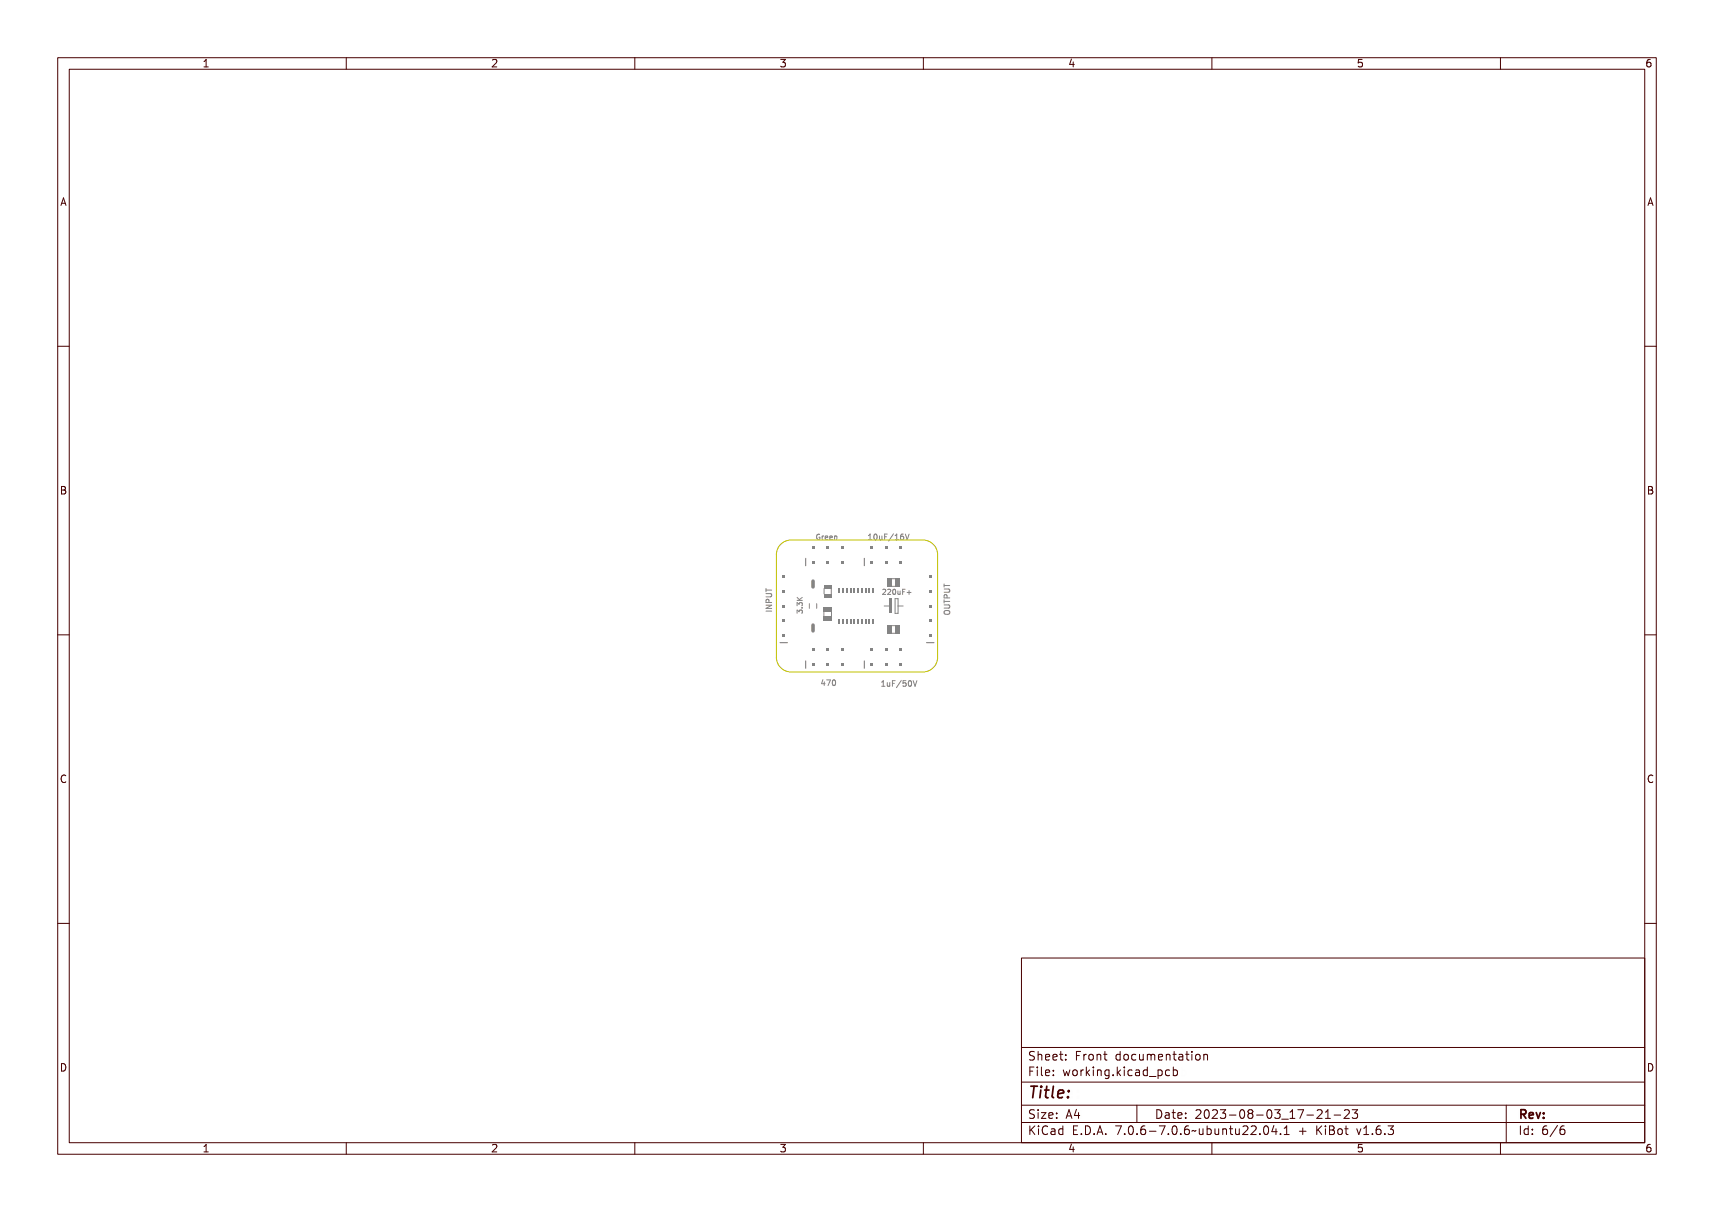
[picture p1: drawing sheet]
<svg xmlns="http://www.w3.org/2000/svg" width="297mm" height="210mm" viewBox="0 0 297 210" stroke-linecap="round" stroke-linejoin="round" font-family="sans-serif">
<defs><g id="words">
<text font-size="2.7" fill="#480000" x="178" y="190.3">Title:</text>
<g font-size="2" fill="#480000">
<text x="178" y="183.7">Sheet: Front documentation</text>
<text x="178" y="186.5">File: working.kicad_pcb</text>
<text x="178" y="193.9">Size: A4</text>
<text x="178" y="196.6">KiCad E.D.A. 7.0.6-7.0.6~ubuntu22.04.1 + KiBot v1.6.3</text>
<text x="200" y="193.9">Date: 2023-08-03_17-21-23</text>
<text x="263" y="196.6">Id: 6/6</text>
<text x="263" y="193.9">Rev:</text>
</g>
<g font-size="1.7" fill="#480000">
<text x="35" y="11.7">1</text>
<text x="85" y="11.7">2</text>
<text x="135" y="11.7">3</text>
<text x="185" y="11.7">4</text>
<text x="235" y="11.7">5</text>
<text x="285" y="11.7">6</text>
<text x="10.5" y="35.7">A</text>
<text x="285.5" y="35.7">A</text>
<text x="10.5" y="85.6">B</text>
<text x="285.5" y="85.6">B</text>
<text x="10.5" y="135.7">C</text>
<text x="285.5" y="135.7">C</text>
<text x="10.5" y="185.6">D</text>
<text x="285.5" y="185.6">D</text>
<text x="35" y="199.7">1</text>
<text x="85" y="199.7">2</text>
<text x="135" y="199.7">3</text>
<text x="185" y="199.7">4</text>
<text x="235" y="199.7">5</text>
<text x="285" y="199.7">6</text>
</g>
<g font-size="1.3" fill="#848484">
<text x="150.3" y="93.6">10uF/16V</text>
<text x="133.8" y="106.1" transform="rotate(-90 133.8 106.1)">INPUT</text>
<text x="142.2" y="118.8">470</text>
<text x="152.6" y="119">1uF/50V</text>
</g>
<g font-size="1.2" fill="#848484">
<text x="141.3" y="93.5">Green</text>
<text x="153.8" y="103">220uF+</text>
</g>
</g></defs>
<g fill="none" stroke="#848484" stroke-width=".17">
<path d="M141.4 92.7l.3-.1 .2 .2a.32 .32 0 0 0-.4 .2 .32 .32 0 0 0 .3 .4l-.1-.3h.2v.4a.41 .41 0 0 1-.5-.1 .41 .41 0 0 1-.1-.5zM142.2 92.9h.1v.1l.3-.2 .1 .2a.22 .22 0 0 0-.3 0 .22 .22 0 0 0-.1 .2v.3h-.1zM142.9 92.9h.3l.2 .3h-.5a.27 .27 0 0 0 .5 .2 .34 .34 0 0 1-.5 .1 .34 .34 0 0 1 0-.6zM143 93l.2-.1 .1 .2h-.4zM143.6 92.9h.4l.1 .3h-.4a.27 .27 0 0 0 .4 .2 .34 .34 0 0 1-.5 .1 .34 .34 0 0 1 0-.6zM143.7 93l.2-.1 .1 .2h-.3zM144.3 92.9l.2 .1a.22 .22 0 0 1 .2-.1 .22 .22 0 0 1 .2 .2v.4h-.2v-.5l-.1-.1-.1 .2v.4h-.2zM150.4 92.7l.4-.1v.8h.2v.2h-.5v-.2h.2v-.7l-.3 .1zM151.2 92.7l.1-.1a.46 .46 0 0 1 .5 .5 .46 .46 0 0 1-.5 .4l-.1-.2zM151.4 92.7a.39 .39 0 0 1 .2 .4 .39 .39 0 0 1-.2 .3l-.1-.3zM152 92.8h.1v.6l.1 .1 .2-.2v-.5h.1v.8l-.1-.1a.23 .23 0 0 1-.3 .1 .23 .23 0 0 1-.1-.3zM152.8 92.6h.5v.1h-.4v.3h.4v.1h-.4v.5h-.1z"/>
<path d="M154 92.6h.1l-.5 1.1h-.1zM154.4 92.7l.3-.1v.8h.2v.2h-.5v-.2h.2v-.7l-.2 .1zM155.2 92.7l.3-.1 .1 .1a.28 .28 0 0 0-.3 0 .28 .28 0 0 0-.1 .4 .32 .32 0 0 1 .5 0 .32 .32 0 0 1-.2 .5 .32 .32 0 0 1-.4-.3zM155.8 92.6h.1l.3 .8 .2-.8h.1l-.3 1h-.1zM156.9 92.5l.3 1 .3-1M132.8 105.5h.1v.2h.7v-.2h.1v.5h-.1v-.2h-.7v.2h-.1zM132.8 104.7h.9v.1l-.7 .3h.7v.2h-.9v-.2l.8-.3h-.8zM132.8 103.1h.6a.31 .31 0 0 1 .4 .3 .31 .31 0 0 1-.4 .3h-.6v-.1h.6a.18 .18 0 0 0 .3-.2 .18 .18 0 0 0-.3-.2h-.6zM132.8 102.3h.1v.2h.8v.2h-.8v.3h-.1zM132.9 103.9h.3l.2 .4h.3v.1h-.9zM133 104h.2l.1 .3h-.4zM138.1 105v-.6l.4 .3 .1-.2h.3v.5"/>
<path d="M138.1 106.3v-.6l.4 .3 .1-.3h.3v.6M138.1 104h.9M138.1 103.5l.5 .5M138.2 103.3l.3 .3 .6-.3v.1l-.5 .3 .5 .1v.1h-.9v-.1h.4l-.4-.4zM138.2 105.6h.3l.1 .1a.27 .27 0 0 1 .4-.1 .27 .27 0 0 1-.1 .5v-.1a.2 .2 0 0 0 .1-.2 .2 .2 0 0 0-.3-.1 .2 .2 0 0 0-.1 .2h-.1a.18 .18 0 0 0 0-.2 .18 .18 0 0 0-.3 .1 .18 .18 0 0 0 .1 .2l-.1 .1zM138.2 104.2l.3-.1 .1 .2a.27 .27 0 0 1 .4-.1 .27 .27 0 0 1-.1 .4 .2 .2 0 0 0 .1-.3 .2 .2 0 0 0-.3-.1 .2 .2 0 0 0-.1 .3h-.1a.18 .18 0 0 0 0-.3 .18 .18 0 0 0-.3 .1 .18 .18 0 0 0 .1 .3h-.1zM138.9 105h.2v.2h-.2zM138.9 105.3h.1M139 103.5l-.5 .4M142.6 117.9h.1v.6h.2l-.2 .3h-.1v-.2h-.4zM142.6 118v.5h-.3zM142.8 106v.8"/>
<path d="M143 117.9h.6l-.3 .9h-.1l.3-.8h-.5zM143.9 118l.1-.1a.46 .46 0 0 1 .4 .5 .46 .46 0 0 1-.4 .4l-.2-.2zM144 118a.39 .39 0 0 1 .3 .4 .39 .39 0 0 1-.3 .3l-.1-.3zM144.1 106v.8M152.7 118.1l.4-.1v.8h.2v.2h-.6v-.2h.2v-.7l-.2 .1zM153 102.2l.3-.1 .2 .3-.6 .6h.6M153.5 118.2h.1v.6l.1 .1 .2-.2v-.5h.1v.8l-.1-.1a.23 .23 0 0 1-.3 .1 .23 .23 0 0 1-.1-.3zM153.9 102.2a.32 .32 0 0 1 .5 .1 .32 .32 0 0 1-.2 .4l-.2 .2h.4v.1h-.5l.3-.4a.22 .22 0 0 0 0-.3 .22 .22 0 0 0-.3 0zM154.3 118h.5v.1h-.4v.3h.4v.1h-.4v.5h-.1zM154.6 102.2a.32 .32 0 0 1 .5 .1 .32 .32 0 0 1-.2 .4l-.1 .2h.4v.1h-.6l.3-.4a.22 .22 0 0 0 .1-.3 .22 .22 0 0 0-.4 0zM155.4 102.3l.1-.1a.43 .43 0 0 1 .4 .4 .43 .43 0 0 1-.4 .4l-.1-.2zM155.5 118h.1l-.5 1.1h-.1z"/>
<path d="M155.6 102.3a.36 .36 0 0 1 .2 .3 .36 .36 0 0 1-.2 .3l-.1-.3zM155.8 118h.5v.1h-.3v.2a.32 .32 0 0 1 .4 .2 .32 .32 0 0 1-.2 .4 .32 .32 0 0 1-.4-.1 .25 .25 0 0 0 .4 .1 .25 .25 0 0 0 0-.4 .25 .25 0 0 0-.4 0zM156.1 102.4h.1v.5l.1 .1 .2-.2v-.4h.1v.6l-.1-.1a.21 .21 0 0 1-.3 .1 .21 .21 0 0 1-.1-.2zM156.7 118.1l.1-.1a.46 .46 0 0 1 .4 .5 .46 .46 0 0 1-.4 .4l-.2-.2zM156.8 118.1a.39 .39 0 0 1 .3 .4 .39 .39 0 0 1-.3 .3l-.1-.3zM156.8 102.2h.6v.1h-.4v.2h.3v.1h-.3v.4h-.2zM157.3 118h.1l.3 .8 .2-.8h.1l-.2 1h-.2zM157.5 102.6h.2v-.2h.1v.2h.3v.1h-.3v.3h-.1v-.3h-.2zM158.2 117.9l.4 1 .3-1M163.6 101.2v.5M163.6 103.9v.6M163.6 102.1h.8l.2 .1-.2 .4h-.8"/>
<path d="M163.6 104.8h.8l.2 .2-.2 .4h-.8M163.6 104.2h1M163.6 101.5h1M163.6 105.9l.6-.1a.33 .33 0 0 1 .4 .3 .33 .33 0 0 1-.4 .3h-.3a.33 .33 0 0 1-.3-.1 .33 .33 0 0 1 0-.4zM163.7 105.2h.5a.31 .31 0 0 1 .4 .3 .31 .31 0 0 1-.4 .3h-.5v-.2h.6a.17 .17 0 0 0 .2-.1 .17 .17 0 0 0-.2-.2h-.6zM163.7 104.3h.1v.3h.8v.2h-.8v.3h-.1zM163.7 102.8h.5a.31 .31 0 0 1 .4 .3 .31 .31 0 0 1-.4 .3h-.5v-.1h.6a.17 .17 0 0 0 .2-.2 .17 .17 0 0 0-.2-.1h-.6zM163.7 102h.1v.3h.8v.1h-.8v.3h-.1zM163.7 103.7l.4-.1 .1 .4h.4v.2h-.9zM163.8 106h.6a.3 .3 0 0 1 .2 .3 .3 .3 0 0 1-.2 .3h-.3a.38 .38 0 0 1-.5-.3zM163.8 106.2a.42 .42 0 0 1 .4-.2 .42 .42 0 0 1 .3 .3 .42 .42 0 0 1-.7-.1zM163.8 103.8h.3v.2h-.3z"/>
<path d="M164.1 103.6v-.5h-.4l-.1 .5h1"/>
<circle cx="151.5" cy="93.1" r=".09"/>
<circle cx="155.4" cy="93.2" r=".21"/>
<circle cx="144.1" cy="118.4" r=".09"/>
<circle cx="155.6" cy="102.6" r=".08"/>
<circle cx="156.9" cy="118.5" r=".09"/>
</g>
<g fill="#848484">
<path d="M142.7 106.7h1.4v.8h-1.4z" fill-rule="evenodd"/>
<path d="M142.7 105.3h1.4v.7h-1.4z" fill-rule="evenodd"/>
</g>
<path d="M139.6 96.7v1.3" fill="none" stroke="#848484" stroke-width=".2"/>
<g fill="#848484">
<path d="M140.6 94.6h.5v.5h-.5z" fill-rule="evenodd"/>
<path d="M140.6 97.1h.5v.5h-.5z" fill-rule="evenodd"/>
<path d="M143.2 94.6h.5v.5h-.5z" fill-rule="evenodd"/>
<path d="M143.2 97.1h.5v.5h-.5z" fill-rule="evenodd"/>
<path d="M145.7 94.6h.5v.5h-.5z" fill-rule="evenodd"/>
<path d="M145.7 97.1h.5v.5h-.5z" fill-rule="evenodd"/>
</g>
<path d="M154.5 101.6h.7M154.5 100.3h.7" fill="none" stroke="#848484" stroke-width=".17"/>
<g fill="#848484">
<path d="M155.2 100.2h.7v1.5h-.7z" fill-rule="evenodd"/>
<path d="M153.7 100.2h.8v1.5h-.8z" fill-rule="evenodd"/>
</g>
<path d="M140.9 100.7v1M140.9 108.3v1" fill="none" stroke="#848484" stroke-width=".61"/>
<path d="M140.2 104.6v.8M141.5 104.6v.8" fill="none" stroke="#848484" stroke-width=".17"/>
<path d="M160.6 111.4h1.2" fill="none" stroke="#848484" stroke-width=".2"/>
<g fill="#848484">
<path d="M160.9 109.8h.6v.5h-.6z" fill-rule="evenodd"/>
<path d="M160.9 107.3h.6v.5h-.6z" fill-rule="evenodd"/>
<path d="M160.9 104.8h.6v.5h-.6z" fill-rule="evenodd"/>
<path d="M160.9 102.2h.6v.5h-.6z" fill-rule="evenodd"/>
<path d="M160.9 99.7h.6v.5h-.6z" fill-rule="evenodd"/>
</g>
<path d="M149.8 96.7v1.3" fill="none" stroke="#848484" stroke-width=".2"/>
<g fill="#848484">
<path d="M150.8 94.6h.5v.5h-.5z" fill-rule="evenodd"/>
<path d="M150.8 97.1h.5v.5h-.5z" fill-rule="evenodd"/>
<path d="M153.3 94.6h.5v.5h-.5z" fill-rule="evenodd"/>
<path d="M153.3 97.1h.5v.5h-.5z" fill-rule="evenodd"/>
<path d="M155.9 94.6h.5v.5h-.5z" fill-rule="evenodd"/>
<path d="M155.9 97.1h.5v.5h-.5z" fill-rule="evenodd"/>
</g>
<path d="M142.8 102v.9M144 102v.9" fill="none" stroke="#848484" stroke-width=".17"/>
<g fill="#848484">
<path d="M142.7 102.9h1.4v.6h-1.4z" fill-rule="evenodd"/>
<path d="M142.7 101.4h1.4v.6h-1.4z" fill-rule="evenodd"/>
</g>
<path d="M153.2 105h1M155.1 103.7h.5v2.6h-.5zM155.6 105h.9" fill="none" stroke="#848484" stroke-width=".17"/>
<path d="M154.1 103.7h.5v2.6h-.5z" fill-rule="evenodd" fill="#848484"/>
<path d="M139.6 114.5v1.3" fill="none" stroke="#848484" stroke-width=".2"/>
<g fill="#848484">
<path d="M140.6 112.4h.5v.5h-.5z" fill-rule="evenodd"/>
<path d="M140.6 114.9h.5v.5h-.5z" fill-rule="evenodd"/>
<path d="M143.2 112.4h.5v.5h-.5z" fill-rule="evenodd"/>
<path d="M143.2 114.9h.5v.5h-.5z" fill-rule="evenodd"/>
<path d="M145.7 112.4h.5v.5h-.5z" fill-rule="evenodd"/>
<path d="M145.7 114.9h.5v.5h-.5z" fill-rule="evenodd"/>
</g>
<path d="M149.8 114.5v1.3" fill="none" stroke="#848484" stroke-width=".2"/>
<g fill="#848484">
<path d="M150.8 112.4h.5v.5h-.5z" fill-rule="evenodd"/>
<path d="M150.8 114.9h.5v.5h-.5z" fill-rule="evenodd"/>
<path d="M153.3 112.4h.5v.5h-.5z" fill-rule="evenodd"/>
<path d="M153.3 114.9h.5v.5h-.5z" fill-rule="evenodd"/>
<path d="M155.9 112.4h.5v.5h-.5z" fill-rule="evenodd"/>
<path d="M155.9 114.9h.5v.5h-.5z" fill-rule="evenodd"/>
</g>
<path d="M154.5 109.7h.7M154.5 108.4h.7" fill="none" stroke="#848484" stroke-width=".17"/>
<g fill="#848484">
<path d="M155.2 108.3h.7v1.5h-.7z" fill-rule="evenodd"/>
<path d="M153.7 108.3h.8v1.5h-.8z" fill-rule="evenodd"/>
</g>
<path d="M135.2 111.4h1.2" fill="none" stroke="#848484" stroke-width=".2"/>
<g fill="#848484">
<path d="M135.5 109.8h.6v.5h-.6z" fill-rule="evenodd"/>
<path d="M135.5 107.3h.6v.5h-.6z" fill-rule="evenodd"/>
<path d="M135.5 104.8h.6v.5h-.6z" fill-rule="evenodd"/>
<path d="M135.5 102.2h.6v.5h-.6z" fill-rule="evenodd"/>
<path d="M135.5 99.7h.6v.5h-.6z" fill-rule="evenodd"/>
<path d="M145.3 107.3h.3v.7h-.3z" fill-rule="evenodd"/>
<path d="M145.3 102h.3v.8h-.3z" fill-rule="evenodd"/>
<path d="M145.9 107.3h.3v.7h-.3z" fill-rule="evenodd"/>
<path d="M145.9 102h.3v.8h-.3z" fill-rule="evenodd"/>
<path d="M146.6 107.3h.3v.7h-.3z" fill-rule="evenodd"/>
<path d="M146.6 102h.3v.8h-.3z" fill-rule="evenodd"/>
<path d="M147.2 107.3h.3v.7h-.3z" fill-rule="evenodd"/>
<path d="M147.2 102h.3v.8h-.3z" fill-rule="evenodd"/>
<path d="M147.9 107.3h.3v.7h-.3z" fill-rule="evenodd"/>
<path d="M147.9 102h.3v.8h-.3z" fill-rule="evenodd"/>
<path d="M148.5 107.3h.3v.7h-.3z" fill-rule="evenodd"/>
<path d="M148.5 102h.3v.8h-.3z" fill-rule="evenodd"/>
<path d="M149.2 107.3h.3v.7h-.3z" fill-rule="evenodd"/>
<path d="M149.2 102h.3v.8h-.3z" fill-rule="evenodd"/>
<path d="M149.8 107.3h.3v.7h-.3z" fill-rule="evenodd"/>
<path d="M149.8 102h.3v.8h-.3z" fill-rule="evenodd"/>
<path d="M150.5 107.3h.3v.7h-.3z" fill-rule="evenodd"/>
<path d="M150.5 102h.3v.8h-.3z" fill-rule="evenodd"/>
<path d="M151.1 107.3h.3v.7h-.3z" fill-rule="evenodd"/>
<path d="M151.1 102h.3v.8h-.3z" fill-rule="evenodd"/>
</g>
<path d="M135.5 94.1l1-.5h.6h22.8a2.54 2.54 0 0 1 2.6 2.5v17.8a2.54 2.54 0 0 1-2.6 2.5h-22.8a2.54 2.54 0 0 1-2.6-2.5v-17.8a2.54 2.54 0 0 1 1-2z" fill="none" stroke="#c2c200" stroke-width=".17"/>
<g fill="none" stroke="#480000" stroke-width=".17">
<path d="M10 10h277v190h-277zM12 12h273v186h-273zM60 10v2M110 10v2M160 10v2M210 10v2M260 10v2M10 60h2M285 60h2M10 110h2M285 110h2M10 160h2"/>
<path d="M285 160h2M177 166h108v32h-108zM60 198v2M110 198v2M160 198v2M177 181.5h108M177 187.5h108M177 191.5h108M177 194.5h108M178.1 195.2h.2v.6l.6-.6h.3l-.6 .6 .6 .8h-.2l-.5-.7-.2 .2v.5h-.2zM178.2 185h.9v.2h-.7v.4h.6v.2h-.6v.7h-.2zM178.3 182.4l.5-.1h.2v.2a.31 .31 0 0 0-.5-.1 .31 .31 0 0 0 0 .5 .5 .5 0 0 1 .6 .6 .5 .5 0 0 1-.8 .2l-.1-.2a.34 .34 0 0 0 .4 .1 .34 .34 0 0 0 .1-.5 .47 .47 0 0 1-.5-.2 .47 .47 0 0 1 .1-.5z"/>
<path d="M178.3 192.5l.5-.1h.2v.2a.31 .31 0 0 0-.5-.1 .31 .31 0 0 0 0 .5 .5 .5 0 0 1 .6 .6 .5 .5 0 0 1-.8 .2l-.1-.2a.34 .34 0 0 0 .4 .1 .34 .34 0 0 0 .1-.5 .47 .47 0 0 1-.5-.2 .47 .47 0 0 1 .1-.5zM179.4 182.2h.2v.6a.35 .35 0 0 1 .4-.1 .35 .35 0 0 1 .2 .4v.6h-.2v-.8h-.4v.8h-.2zM179.5 185.4h.4v.9h.4v.2h-.9v-.2h.3v-.8h-.2zM179.5 192.8h.4v.9h.4v.1h-.9v-.1h.3v-.8h-.2zM179.5 195.6h.4v.9h.4v.1h-.9v-.1h.3v-.8h-.2zM179.7 184.9h.2v.3h-.2zM179.7 192.3h.2v.3h-.2zM179.7 195.1h.2v.3h-.2zM180.6 184.9h.4v1.3l.4 .1v.2l-.5-.2v-1.2h-.3zM180.6 192.8h.8v.1l-.6 .8h.6v.1h-.8v-.1l.6-.8h-.6zM180.7 182.8a.49 .49 0 0 1 .6-.1 .49 .49 0 0 1 .2 .5h-.8a.42 .42 0 0 0 .3 .4 .42 .42 0 0 0 .4-.1v.2a.6 .6 0 0 1-.8-.1 .6 .6 0 0 1 .1-.8zM180.7 195.4l.5-.2h.3v.2a.43 .43 0 0 0-.6 0 .43 .43 0 0 0-.2 .5 .43 .43 0 0 0 .2 .5 .43 .43 0 0 0 .6 0v.2a.66 .66 0 0 1-.8-.1 .66 .66 0 0 1-.1-.8z"/>
<path d="M180.8 182.9l.4-.1 .1 .3h-.6zM181.8 195.6h.2a.45 .45 0 0 1 .5 0 .45 .45 0 0 1 .1 .4v.6h-.1v-.1a.38 .38 0 0 1-.5 .2 .38 .38 0 0 1-.2-.5 .38 .38 0 0 1 .4-.2h.3a.35 .35 0 0 0-.3-.4 .35 .35 0 0 0-.4 .2zM181.9 182.8a.49 .49 0 0 1 .6-.1 .49 .49 0 0 1 .2 .5h-.8a.42 .42 0 0 0 .3 .4 .42 .42 0 0 0 .5-.1v.2a.6 .6 0 0 1-.9-.1 .6 .6 0 0 1 .1-.8zM181.9 185.5a.49 .49 0 0 1 .6-.1 .49 .49 0 0 1 .2 .5h-.8a.42 .42 0 0 0 .3 .4 .42 .42 0 0 0 .5-.1v.2a.6 .6 0 0 1-.9-.1 .6 .6 0 0 1 .1-.8zM181.9 192.9a.49 .49 0 0 1 .6-.1 .49 .49 0 0 1 .2 .5h-.8a.42 .42 0 0 0 .3 .4 .42 .42 0 0 0 .5-.1v.2a.6 .6 0 0 1-.9-.1 .6 .6 0 0 1 .1-.8zM182 196.2l.5-.1a.31 .31 0 0 1-.2 .4 .31 .31 0 0 1-.4-.1zM182 182.9l.4-.1 .1 .3h-.6zM182 185.6l.4-.1 .1 .3h-.6zM182 193l.4-.1 .1 .3h-.6zM183 195.7l.4-.2 .2 .2v-.6h.2v1.5h-.2v-.1a.42 .42 0 0 1-.5 .1 .42 .42 0 0 1-.2-.5zM183.2 195.8l.1-.1a.4 .4 0 0 1 .3 .4 .4 .4 0 0 1-.3 .4l-.2-.2zM183.2 182.3h.2v.4h.4v.1h-.4l.1 .8h.3v.1h-.2a.3 .3 0 0 1-.4-.3v-.6h-.3v-.1h.3z"/>
<path d="M183.3 185.4h.2v.3h-.2zM183.3 186.2h.2v.3h-.2zM183.3 192.8h.2v.3h-.2zM183.3 193.6h.2v.2h-.2zM184.5 182.7h.2v.3h-.2zM184.5 183.5h.2v.2h-.2zM185.2 185.4h.2l.2 .8 .1-.5h.2l.2 .5 .1-.8h.2l-.2 1.1h-.2l-.2-.7-.2 .7h-.1zM185.4 195.2h.9v.2h-.7v.4h.6v.2h-.6v.5h.7v.1h-.9zM185.7 192.4h.2l.5 1.4h-.2l-.1-.3h-.5l-.1 .3h-.2zM185.8 192.6l.2 .7h-.4zM186.6 182.3h.9v.2h-.7v.4h.6v.2h-.6v.6h-.2zM186.7 185.5a.52 .52 0 0 1 .8 .4 .52 .52 0 0 1-.8 .4l-.1-.4z"/>
<path d="M186.8 185.6l.1-.1a.39 .39 0 0 1 .4 .4 .39 .39 0 0 1-.4 .4l-.1-.2zM186.9 196.4h.2v.2h-.2zM187.1 192.4h.2v.9h.2v.2h-.2v.3h-.2v-.3h-.6v-.2zM187.1 192.6v.7h-.4zM187.8 195.2a.76 .76 0 0 1 .9 .7 .76 .76 0 0 1-.9 .7zM188 195.4a.57 .57 0 0 1 .5 .5 .57 .57 0 0 1-.5 .6zM188 182.7h.2v.2a.3 .3 0 0 1 .3-.3 .3 .3 0 0 1 .3 .3 .37 .37 0 0 0-.5-.1 .37 .37 0 0 0-.1 .4v.5h-.2zM188 185.4h.2v.2a.3 .3 0 0 1 .3-.3 .3 .3 0 0 1 .3 .3 .37 .37 0 0 0-.5-.1 .37 .37 0 0 0-.1 .4v.6h-.2zM189.1 184.9h.1v.9l.5-.4h.2l-.4 .4 .5 .7h-.2l-.4-.6-.2 .1v.5h-.1zM189.1 182.8a.52 .52 0 0 1 .8 .4 .52 .52 0 0 1-.8 .4l-.1-.4zM189.2 182.9l.1-.1a.39 .39 0 0 1 .4 .4 .39 .39 0 0 1-.4 .4l-.1-.2zM189.3 196.4h.3v.2h-.3z"/>
<path d="M190.2 182.7h.2v.1a.35 .35 0 0 1 .4-.1 .35 .35 0 0 1 .3 .4v.6h-.2l-.1-.8h-.3l-.1 .8h-.2zM190.3 185.4h.4v.9h.4v.2h-.9v-.2h.4v-.8h-.3zM190.5 195.2h.3l.4 1.4h-.2l-.1-.3h-.5l-.1 .3h-.2zM190.6 184.9h.1v.3h-.1zM190.6 195.4l.2 .7h-.4zM191.4 185.4h.2v.1a.35 .35 0 0 1 .4-.1 .35 .35 0 0 1 .3 .4v.7h-.2l-.1-.9h-.3l-.1 .9h-.2zM191.7 182.3h.1v.4h.4v.1h-.4l.1 .8h.3v.1h-.2a.3 .3 0 0 1-.3-.3v-.6h-.3v-.1h.3zM191.7 196.4h.3v.2h-.3zM192.7 185.5l.3-.2 .3 .2v-.1h.2v1a.53 .53 0 0 1-.8 .4v-.2a.36 .36 0 0 0 .4 .1 .36 .36 0 0 0 .2-.4l-.1 .1a.53 .53 0 0 1-.7-.3 .53 .53 0 0 1 .2-.6zM192.8 185.6l.1-.1a.39 .39 0 0 1 .4 .4 .39 .39 0 0 1-.4 .4l-.1-.2zM193.8 195.2h.9l-.5 1.4h-.2l.5-1.2h-.7zM193.9 182.8l.3-.2 .3 .2v-.6h.2v1.5h-.2v-.1a.42 .42 0 0 1-.6 .1 .42 .42 0 0 1-.1-.5z"/>
<path d="M194.1 182.8a.4 .4 0 0 1 .4 .4 .4 .4 0 0 1-.4 .4l-.2-.4zM194.1 186.2h.3v.3h-.3zM195.1 184.9h.2v.9l.4-.4h.3l-.5 .4 .5 .7h-.2l-.4-.6-.1 .1v.5h-.2zM195.1 182.8a.52 .52 0 0 1 .8 .4 .52 .52 0 0 1-.8 .4l-.1-.4zM195.2 182.9l.1-.1a.39 .39 0 0 1 .4 .4 .39 .39 0 0 1-.4 .4l-.1-.2zM195.3 196.4h.3v.2h-.3zM196.3 185.4h.5v.9h.3v.2h-.9v-.2h.4v-.8h-.3zM196.3 195.4a.5 .5 0 0 1 .7-.1 .5 .5 0 0 1 .1 .6 .52 .52 0 0 1-.4 .8 .52 .52 0 0 1-.5-.8zM196.4 182.8a.39 .39 0 0 1 .4-.2 .39 .39 0 0 1 .3 .3 .4 .4 0 0 0-.6 0 .4 .4 0 0 0 0 .6 .4 .4 0 0 0 .6 0 .41 .41 0 0 1-.4 .3 .41 .41 0 0 1-.4-.3v-.5zM196.5 195.4a.57 .57 0 0 1 .4 .9l-.3 .2a.86 .86 0 0 1-.1-1.1zM196.6 184.9h.2v.3h-.2zM197 191.5v3"/>
<path d="M197.4 182.7h.2v.8l.2 .1 .3-.2v-.7h.2v1h-.2v-.1a.35 .35 0 0 1-.4 .2 .35 .35 0 0 1-.3-.5zM197.6 185.5a.39 .39 0 0 1 .4-.2 .39 .39 0 0 1 .3 .3 .4 .4 0 0 0-.6 0 .4 .4 0 0 0 0 .6 .4 .4 0 0 0 .6 0 .41 .41 0 0 1-.4 .3 .41 .41 0 0 1-.4-.3v-.5zM197.7 196.4h.3v.2h-.3zM198.6 182.7h.1l.2-.1a.22 .22 0 0 0 .2 .2 .22 .22 0 0 0 .2-.2l.2 .3 .1 .8h-.2v-.8l-.1-.1-.2 .1v.8h-.1v-.8l-.2-.1-.1 .1v.8h-.1zM198.7 185.4h.1a.45 .45 0 0 1 .5 0 .45 .45 0 0 1 .2 .4v.7h-.2v-.2a.38 .38 0 0 1-.5 .2 .38 .38 0 0 1-.2-.5 .38 .38 0 0 1 .5-.2h.2a.35 .35 0 0 0-.3-.4 .35 .35 0 0 0-.3 .2zM198.7 195.4l.5-.2h.2v.2a.43 .43 0 0 0-.5 0 .43 .43 0 0 0-.1 .5 .48 .48 0 0 1 .7 0 .48 .48 0 0 1-.1 .7 .48 .48 0 0 1-.7-.1l-.1-.6zM198.8 186l.5-.1a.31 .31 0 0 1-.1 .4 .31 .31 0 0 1-.4-.1zM198.9 195.9a.29 .29 0 0 1 .4 .1 .29 .29 0 0 1-.1 .4 .29 .29 0 0 1-.4-.1zM199.9 185.5l.3-.2 .3 .2v-.6h.2v1.6h-.2v-.2a.42 .42 0 0 1-.5 .1 .42 .42 0 0 1-.2-.5zM199.9 182.8a.49 .49 0 0 1 .6-.1 .49 .49 0 0 1 .2 .5h-.7a.42 .42 0 0 0 .2 .4 .42 .42 0 0 0 .5-.1v.2a.6 .6 0 0 1-.8-.1 .6 .6 0 0 1 0-.8zM200 196h.5v.2h-.5zM200 185.6l.1-.1a.39 .39 0 0 1 .4 .4 .39 .39 0 0 1-.4 .4l-.1-.2z"/>
<path d="M200.1 182.9l.3-.1 .2 .3h-.6zM200.1 192.4a.76 .76 0 0 1 1 .7 .76 .76 0 0 1-1 .7zM200.3 192.6a.57 .57 0 0 1 .6 .5 .57 .57 0 0 1-.6 .6zM200.9 186.8l1.2 .1zM201 195.2h.9l-.5 1.4h-.2l.5-1.2h-.7zM201.1 182.7h.1v.1a.35 .35 0 0 1 .5-.1 .35 .35 0 0 1 .2 .4v.6h-.2v-.8h-.4l-.1 .8h-.1zM201.4 192.8h.2a.45 .45 0 0 1 .5 0 .45 .45 0 0 1 .1 .4v.6h-.1v-.1a.38 .38 0 0 1-.5 .2 .38 .38 0 0 1-.2-.5 .38 .38 0 0 1 .4-.2h.3a.35 .35 0 0 0-.3-.4 .35 .35 0 0 0-.4 .2zM201.6 193.4l.5-.1a.31 .31 0 0 1-.2 .4 .31 .31 0 0 1-.4-.1zM202.2 185.4h.2v.1a.46 .46 0 0 1 .6 0 .46 .46 0 0 1 .1 .6 .39 .39 0 0 1-.2 .4 .39 .39 0 0 1-.5-.2v.6h-.2zM202.5 182.3h.2v.4h.4v.1h-.4v.8h.4v.1h-.2a.3 .3 0 0 1-.4-.3v-.6h-.3v-.1h.3zM202.5 185.6l.1-.1a.4 .4 0 0 1 .4 .4 .4 .4 0 0 1-.4 .4l-.2-.2zM202.5 196.4h.3v.2h-.3z"/>
<path d="M202.8 192.4h.2v.4h.4v.1h-.4l.1 .8h.3v.1h-.2a.3 .3 0 0 1-.4-.3v-.6h-.3v-.1h.3zM203.5 182.7h.2a.45 .45 0 0 1 .4 0 .45 .45 0 0 1 .2 .4v.6h-.2v-.1a.38 .38 0 0 1-.5 .2 .38 .38 0 0 1-.2-.5 .38 .38 0 0 1 .5-.2h.2a.35 .35 0 0 0-.2-.4 .35 .35 0 0 0-.4 .2zM203.5 195.4a.5 .5 0 0 1 .7-.1 .5 .5 0 0 1 .1 .6 .52 .52 0 0 1-.4 .8 .52 .52 0 0 1-.5-.8zM203.6 185.5a.39 .39 0 0 1 .4-.2 .39 .39 0 0 1 .3 .3 .4 .4 0 0 0-.5 0 .4 .4 0 0 0 0 .6 .4 .4 0 0 0 .5 0 .41 .41 0 0 1-.4 .3 .41 .41 0 0 1-.4-.3v-.5zM203.7 183.3l.4-.1a.31 .31 0 0 1-.1 .4 .31 .31 0 0 1-.4-.1zM203.7 195.4a.57 .57 0 0 1 .4 .9l-.2 .2a.86 .86 0 0 1-.2-1.1zM203.9 192.9a.49 .49 0 0 1 .6-.1 .49 .49 0 0 1 .2 .5h-.8a.42 .42 0 0 0 .3 .4 .42 .42 0 0 0 .5-.1v.2a.6 .6 0 0 1-.9-.1 .6 .6 0 0 1 .1-.8zM204 193l.4-.1 .1 .3h-.6zM204.7 184.9h.1v.6a.45 .45 0 0 1 .7 0 .45 .45 0 0 1 0 .6 .39 .39 0 0 1-.2 .4 .39 .39 0 0 1-.5-.2v.2h-.1zM204.9 182.3h.2v.4h.4v.1h-.4v.8h.4v.1h-.2a.3 .3 0 0 1-.4-.3v-.6h-.3v-.1h.3zM204.9 185.6l.1-.1a.39 .39 0 0 1 .4 .4 .39 .39 0 0 1-.4 .4l-.1-.2zM204.9 196.4h.3v.2h-.3z"/>
<path d="M205.3 192.8h.2v.3h-.2zM205.3 193.6h.2v.2h-.2zM205.9 182.7h.5v.9h.3v.1h-.9v-.1h.4v-.8h-.3zM205.9 195.4l.5-.2h.2v.2a.43 .43 0 0 0-.5 0 .43 .43 0 0 0-.1 .5 .48 .48 0 0 1 .7 0 .48 .48 0 0 1-.1 .7 .48 .48 0 0 1-.7-.1l-.1-.6zM206.1 195.9a.29 .29 0 0 1 .4 .1 .29 .29 0 0 1-.1 .4 .29 .29 0 0 1-.4-.1zM206.2 182.2h.2v.3h-.2zM207 196l.3-.1 .5 .1 .2-.1a.38 .38 0 0 1-.7 .2l-.3 .1zM207.1 182.8a.52 .52 0 0 1 .8 .4 .52 .52 0 0 1-.8 .4l-.1-.4zM207.3 182.9l.1-.1a.39 .39 0 0 1 .4 .4 .39 .39 0 0 1-.4 .4l-.2-.2zM207.4 192.5a.53 .53 0 0 1 .8 .1 .53 .53 0 0 1-.3 .7l-.3 .4h.7v.1h-.9v-.1l.3-.4a.49 .49 0 0 0 .2-.7l-.5 .1zM208.3 182.7h.1v.1a.35 .35 0 0 1 .5-.1 .35 .35 0 0 1 .2 .4v.6h-.2v-.8h-.4l-.1 .8h-.1zM208.3 195.6h.1l.1 .8 .2 .1 .2-.2v-.7h.2v1h-.2v-.1a.35 .35 0 0 1-.4 .2 .35 .35 0 0 1-.2-.5z"/>
<path d="M208.7 192.6a.5 .5 0 0 1 .6-.1 .5 .5 0 0 1 .2 .6 .52 .52 0 0 1-.5 .8 .52 .52 0 0 1-.4-.8zM208.9 192.6a.57 .57 0 0 1 .4 .9l-.3 .2a.86 .86 0 0 1-.1-1.1zM209.5 195.1h.2v.6a.45 .45 0 0 1 .6-.1 .45 .45 0 0 1 .1 .7 .39 .39 0 0 1-.3 .4 .39 .39 0 0 1-.4-.2v.1h-.2zM209.7 195.8l.1-.1a.4 .4 0 0 1 .4 .4 .4 .4 0 0 1-.4 .4l-.1-.2zM209.8 192.5a.53 .53 0 0 1 .8 .1 .53 .53 0 0 1-.3 .7l-.3 .4h.7v.1h-.9v-.1l.3-.4a.49 .49 0 0 0 .2-.7l-.5 .1zM210 198v2M210.7 195.6h.2v.8l.2 .1 .2-.2v-.7h.2v1h-.2v-.1a.35 .35 0 0 1-.4 .2 .35 .35 0 0 1-.2-.5zM211 192.4a.46 .46 0 0 1 .6 0 .46 .46 0 0 1 .1 .6l-.1 .1a.45 .45 0 0 1 .2 .6 .45 .45 0 0 1-.6 .2l-.2-.1v-.2a.35 .35 0 0 0 .5 .1 .35 .35 0 0 0 0-.5h-.3v-.2a.28 .28 0 0 0 .4-.1 .28 .28 0 0 0 0-.3 .28 .28 0 0 0-.4 0h-.2zM211.9 195.6h.2v.1a.35 .35 0 0 1 .4-.1 .35 .35 0 0 1 .2 .4v.6h-.2v-.8h-.4v.8h-.2zM212.4 193.2h.5v.2h-.5zM213.3 195.2h.2v.4h.4v.1h-.4v.8h.4v.1h-.2a.3 .3 0 0 1-.4-.3v-.6h-.3v-.1h.3zM213.5 192.6a.5 .5 0 0 1 .6-.1 .5 .5 0 0 1 .2 .6 .52 .52 0 0 1-.5 .8 .52 .52 0 0 1-.4-.8z"/>
<path d="M213.7 192.6a.57 .57 0 0 1 .4 .9l-.3 .2a.86 .86 0 0 1-.1-1.1zM214.3 195.6h.2v.8l.2 .1 .2-.2v-.7h.2v1h-.2v-.1a.35 .35 0 0 1-.4 .2 .35 .35 0 0 1-.2-.5zM214.7 192.5a.41 .41 0 0 1 .7-.1 .41 .41 0 0 1-.2 .7 .42 .42 0 0 1 .2 .6 .42 .42 0 0 1-.7 0 .42 .42 0 0 1 .2-.6l-.3-.2zM215.5 195.3a.53 .53 0 0 1 .8 .1 .53 .53 0 0 1-.3 .7l-.3 .4h.6v.1h-.9v-.1l.4-.4a.49 .49 0 0 0 .2-.8l-.5 .2zM216 193.2h.5v.2h-.5zM216.7 195.3a.53 .53 0 0 1 .8 .1 .53 .53 0 0 1-.3 .7l-.3 .4h.6v.1h-.9v-.1l.4-.4a.49 .49 0 0 0 .2-.8l-.5 .2zM217.1 192.6a.5 .5 0 0 1 .7-.1 .5 .5 0 0 1 .1 .6 .52 .52 0 0 1-.5 .8 .52 .52 0 0 1-.4-.8zM217.3 192.6a.57 .57 0 0 1 .4 .9l-.3 .2a.86 .86 0 0 1-.1-1.1zM218.2 196.4h.2v.2h-.2zM218.2 192.4a.46 .46 0 0 1 .6 0 .46 .46 0 0 1 .1 .6l-.1 .1a.45 .45 0 0 1 .2 .6 .45 .45 0 0 1-.6 .2l-.2-.1v-.2a.35 .35 0 0 0 .5 .1 .35 .35 0 0 0 0-.5h-.3v-.2a.28 .28 0 0 0 .4-.1 .28 .28 0 0 0 0-.3 .28 .28 0 0 0-.4 0h-.2zM219.2 195.4a.5 .5 0 0 1 .6-.1 .5 .5 0 0 1 .2 .6 .52 .52 0 0 1-.5 .8 .52 .52 0 0 1-.5-.8zM219.2 194.2l1.3 .1z"/>
<path d="M219.4 195.4a.57 .57 0 0 1 .3 .9l-.2 .2a.86 .86 0 0 1-.1-1.1zM220.7 192.5l.5-.1v1.3h.3v.1h-.8v-.1h.3v-1.1h-.3zM220.8 195.2h.2v.9h.2v.2h-.2v.3h-.2v-.3h-.6v-.2zM220.8 195.4v.7h-.4zM221.8 196.4h.2v.2h-.2zM221.8 192.4h.9l-.5 1.4h-.2l.5-1.2h-.7zM222.8 195.3l.5-.1v1.3h.3v.1h-.8v-.1h.3v-1.1h-.3zM223.2 193.2h.5v.2h-.5zM224.2 192.5a.53 .53 0 0 1 .8 .1 .53 .53 0 0 1-.3 .7l-.3 .4h.7v.1h-.9v-.1l.3-.4a.49 .49 0 0 0 .2-.7l-.5 .1zM225.4 195.5h.2v.4h.4v.2h-.4v.4h-.2v-.4h-.4v-.2h.4zM225.5 192.5l.5-.1v1.3h.3v.1h-.8v-.1h.3v-1.1h-.3zM226.8 193.2h.5v.2h-.5z"/>
<path d="M227.5 195.2h.2v.6l.6-.6h.2l-.6 .6 .6 .8h-.2l-.5-.7-.1 .2v.5h-.2zM227.8 192.5a.53 .53 0 0 1 .8 .1 .53 .53 0 0 1-.2 .7l-.4 .4h.7v.1h-.9v-.1l.3-.4a.49 .49 0 0 0 .2-.7l-.5 .1zM228.8 195.6h.4v.9h.4v.1h-.9v-.1h.4v-.8h-.3zM229.1 192.4a.46 .46 0 0 1 .6 0 .46 .46 0 0 1 0 .6l-.1 .1a.45 .45 0 0 1 .3 .6 .45 .45 0 0 1-.7 .2l-.2-.1v-.2a.35 .35 0 0 0 .5 .1 .35 .35 0 0 0 0-.5h-.2v-.2a.28 .28 0 0 0 .3-.1 .28 .28 0 0 0 0-.3 .28 .28 0 0 0-.4 0h-.1zM229.1 195.1h.1v.3h-.1zM229.9 195.2h.4a.35 .35 0 0 1 .5 .2 .35 .35 0 0 1-.3 .5 .41 .41 0 0 1 .3 .5 .41 .41 0 0 1-.5 .2h-.4zM230.1 196h.2a.27 .27 0 0 1 .3 .2 .27 .27 0 0 1-.3 .3h-.2zM230.1 195.4h.2a.23 .23 0 0 1 .3 .2 .23 .23 0 0 1-.3 .2h-.2zM231.2 193.2h1.1M231.2 195.7a.52 .52 0 0 1 .8 .4 .52 .52 0 0 1-.8 .4l-.1-.4zM231.3 195.8l.1-.1a.39 .39 0 0 1 .4 .4 .39 .39 0 0 1-.4 .4l-.1-.2zM232.6 195.2h.1v.4h.4v.1h-.4l.1 .8h.3v.1h-.2a.3 .3 0 0 1-.3-.3v-.6h-.3v-.1h.3z"/>
<path d="M233 192.4l.2-.1h.3l.2 .1 .1 .3-.1 .2-.8 .9h.9M234.3 192.3h.9l-.5 .6 .5 .1v.6l-.2 .2h-.5l-.2-.2M234.6 195.6h.2l.3 .9 .4-.9h.2l-.4 1h-.3zM236 195.3l.5-.1v1.3h.3v.1h-.8v-.1h.3v-1.1h-.3zM237.4 196.4h.3v.2h-.3zM238.4 195.4l.5-.2h.2v.2a.43 .43 0 0 0-.5 0 .43 .43 0 0 0-.1 .5 .48 .48 0 0 1 .7 0 .48 .48 0 0 1-.1 .7 .48 .48 0 0 1-.7-.1l-.1-.6zM238.6 195.9a.29 .29 0 0 1 .4 .1 .29 .29 0 0 1-.1 .4 .29 .29 0 0 1-.4-.1zM239.8 196.4h.3v.2h-.3zM240.7 195.2a.46 .46 0 0 1 .6 0 .46 .46 0 0 1 .1 .6l-.1 .1a.45 .45 0 0 1 .2 .6 .45 .45 0 0 1-.6 .2l-.2-.1v-.2a.35 .35 0 0 0 .5 .1 .35 .35 0 0 0 0-.5l-.3-.1v-.1a.28 .28 0 0 0 .4-.1 .28 .28 0 0 0 0-.3 .28 .28 0 0 0-.4 0h-.2zM260 198v2M261 191.5v6.5M263.2 195.2h.8v.2h-.3v1.1h.3v.1h-.8v-.1h.3v-1.1h-.3z"/>
<path d="M264.4 195.7l.3-.2 .3 .2v-.6h.2v1.5h-.2v-.1a.42 .42 0 0 1-.5 .1 .42 .42 0 0 1-.2-.5zM264.6 195.8l.1-.1a.4 .4 0 0 1 .3 .4 .4 .4 0 0 1-.3 .4l-.2-.2zM265.9 195.6h.2v.3h-.2zM265.9 196.4h.2v.2h-.2zM268.1 195.4l.5-.2h.2v.2a.43 .43 0 0 0-.5 0 .43 .43 0 0 0-.2 .5 .48 .48 0 0 1 .7 0 .48 .48 0 0 1-.1 .7 .48 .48 0 0 1-.6-.1l-.2-.6zM268.2 195.9a.29 .29 0 0 1 .4 .1 .29 .29 0 0 1 0 .4 .29 .29 0 0 1-.4-.1zM269.9 195.2h.2l-.8 1.6h-.2zM270.5 195.4l.5-.2h.2v.2a.43 .43 0 0 0-.5 0 .43 .43 0 0 0-.2 .5 .48 .48 0 0 1 .7 0 .48 .48 0 0 1 0 .7 .48 .48 0 0 1-.7-.1l-.1-.6zM270.6 195.9a.29 .29 0 0 1 .4 .1 .29 .29 0 0 1 0 .4 .29 .29 0 0 1-.4-.1z"/>
<circle cx="196.7" cy="195.9" r=".13"/>
<circle cx="203.9" cy="195.9" r=".13"/>
<circle cx="209" cy="193.1" r=".13"/>
<circle cx="213.8" cy="193.1" r=".13"/>
<circle cx="215" cy="193.4" r=".29"/>
<circle cx="215" cy="192.8" r=".25"/>
<circle cx="217.4" cy="193.1" r=".13"/>
<circle cx="219.5" cy="195.9" r=".13"/>
</g>
<g fill="none" stroke="#480000" stroke-width=".3">
<path d="M178.1 188.4h1.4v.2h-.6v1.7h-.2v-1.7h-.6zM179.9 188.8h.7v1.3h.4v.2h-1.2v-.2h.5v-1.1h-.4zM180.3 188.3h.3v.3h-.3zM181.8 188.4h.2v.4h.6v.2h-.6v1l.2 .1h.4v.2a.55 .55 0 0 1-.8-.5v-.8h-.4v-.2h.4zM183 188.3h.6l.1 1.6 .1 .2h.4v.2a.54 .54 0 0 1-.8-.5v-1.4h-.4zM184.8 189a.65 .65 0 0 1 .8-.1 .65 .65 0 0 1 .3 .7h-1.1a.56 .56 0 0 0 .4 .5 .56 .56 0 0 0 .6-.1v.2a.81 .81 0 0 1-1.1-.1 .81 .81 0 0 1 .1-1.1zM185 189.1l.3-.1a.37 .37 0 0 1 .3 .4h-.8zM186.7 188.9h.3v.4h-.3zM186.7 189.9h.3v.4h-.3zM263.1 192.4a.73 .73 0 0 1 .9 .2v.3l-.3 .3 .5 .6h-.2l-.3-.4-.2-.2h-.2v.6h-.2zM263.3 192.6h.2a.26 .26 0 0 1 .3 .2 .26 .26 0 0 1-.2 .3h-.3zM264.5 192.9a.49 .49 0 0 1 .6-.1 .49 .49 0 0 1 .2 .5h-.8a.42 .42 0 0 0 .3 .4 .42 .42 0 0 0 .4-.1v.2a.6 .6 0 0 1-.8-.1 .6 .6 0 0 1 .1-.8z"/>
<path d="M264.6 193l.3-.1 .2 .3h-.6zM265.5 192.8h.2l.3 .9 .3-.9h.2l-.4 1h-.2zM267.1 192.8h.2v.3h-.2zM267.1 193.6h.2v.2h-.2z"/>
</g>
<use href="#words"/>
</svg>
